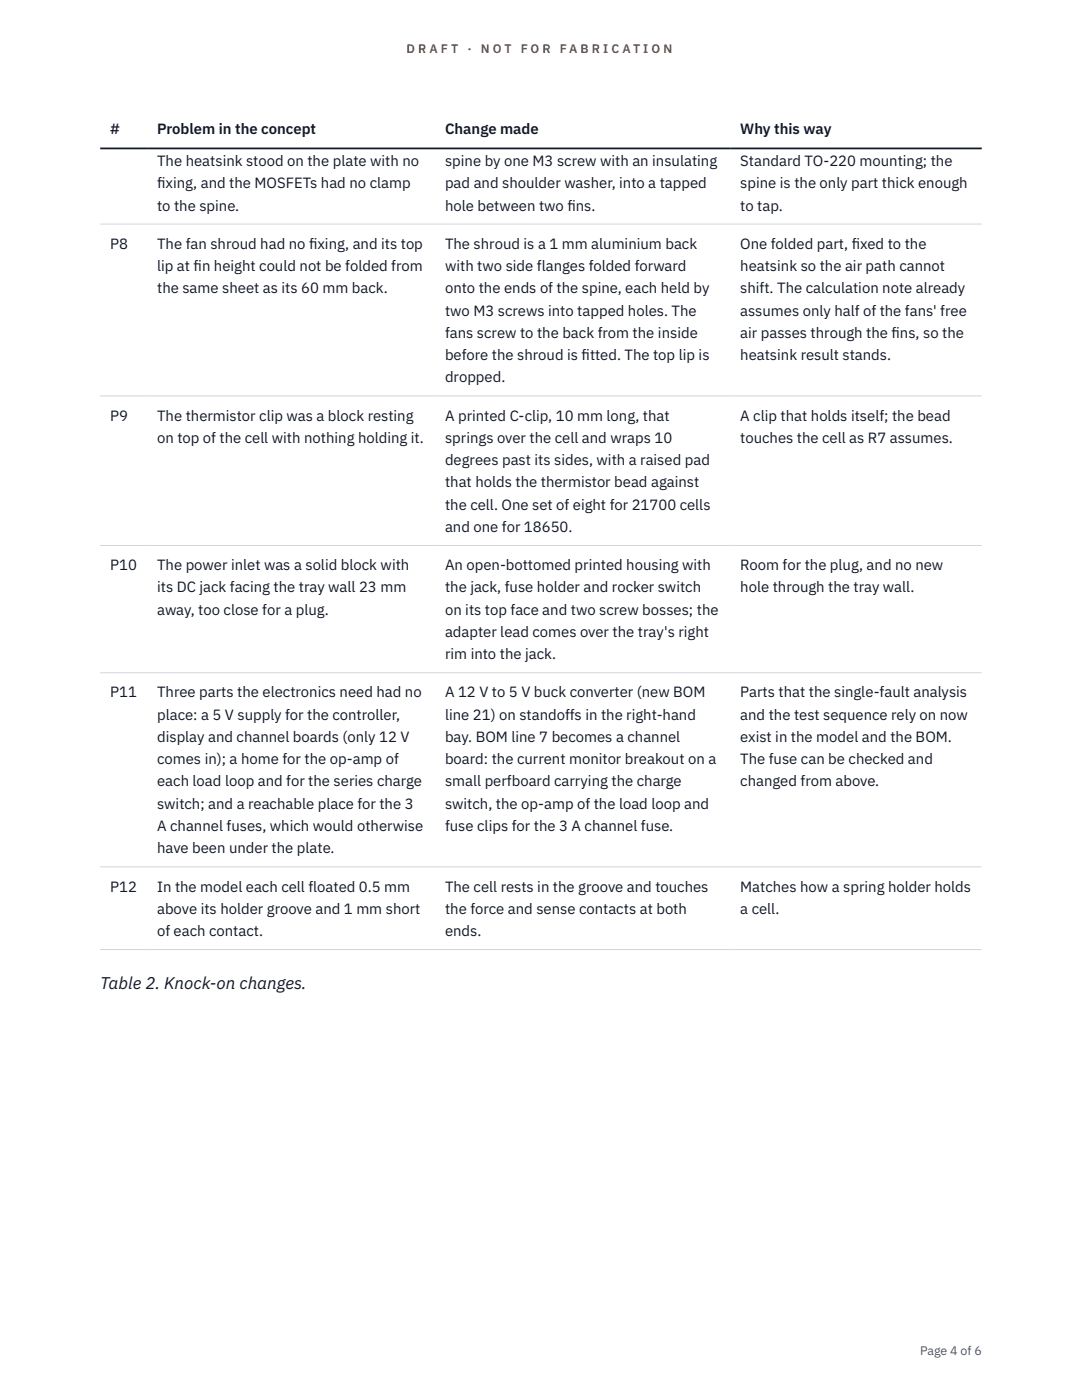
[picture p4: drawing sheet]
<svg xmlns="http://www.w3.org/2000/svg" width="216mm" height="279mm" viewBox="0 0 216 279" stroke-linecap="round" stroke-linejoin="round" font-family="sans-serif">
<defs><g id="words">
<text font-size="3.4" fill="#111827" x="20" y="197.4">Table 2. Knock-on changes.</text>
<g font-size="3" fill="#111827">
<text x="22" y="26.8">#</text>
<text x="31.4" y="26.8">Problem in the concept</text>
<text x="88.8" y="26.8">Change made</text>
<text x="147.7" y="26.8">Why this way</text>
<text x="31.4" y="33.1">The heatsink stood on the plate with no</text>
<text x="88.8" y="33.1">spine by one M3 screw with an insulating</text>
<text x="147.7" y="33.1">Standard TO-220 mounting; the</text>
<text x="31.4" y="37.6">f</text>
<text x="31.4" y="37.6">ixing, and the MOSFETs had no clamp</text>
<text x="88.8" y="37.6">pad and shoulder washer, into a tapped</text>
<text x="147.7" y="37.6">spine is the only part thick enough</text>
<text x="31.4" y="42">to the spine.</text>
<text x="88.8" y="42">hole between two f</text>
<text x="113.2" y="42">ins.</text>
<text x="147.7" y="42">to tap.</text>
<text x="22" y="49.6">P8</text>
<text x="31.4" y="49.6">The fan shroud had no f</text>
<text x="61.7" y="49.6">ixing, and its top</text>
<text x="88.8" y="49.6">The shroud is a 1 mm aluminium back</text>
<text x="147.7" y="49.6">One folded part, f</text>
<text x="169.9" y="49.6">ixed to the</text>
<text x="31.4" y="54.1">lip at f</text>
<text x="31.4" y="58.5">the same sheet as its 60 mm back.</text>
<text x="38.6" y="54.1">in height could not be folded from</text>
<text x="88.8" y="54.1">with two side flanges folded forward</text>
<text x="88.8" y="58.5">onto the ends of the spine, each held by</text>
<text x="147.7" y="54.1">heatsink so the air path cannot</text>
<text x="147.7" y="58.5">shift. The calculation note already</text>
<text x="88.8" y="63">two M3 screws into tapped holes. The</text>
<text x="147.7" y="63">assumes only half of the fans' free</text>
<text x="88.8" y="67.4">fans screw to the back from the inside</text>
<text x="88.8" y="71.9">before the shroud is f</text>
<text x="116.1" y="71.9">itted. The top lip is</text>
<text x="147.7" y="67.4">air passes through the f</text>
<text x="147.7" y="71.9">heatsink result stands.</text>
<text x="177.9" y="67.4">ins, so the</text>
<text x="88.8" y="76.3">dropped.</text>
<text x="22" y="83.9">P9</text>
<text x="31.4" y="83.9">The thermistor clip was a block resting</text>
<text x="88.8" y="83.9">A printed C-clip, 10 mm long, that</text>
<text x="147.7" y="83.9">A clip that holds itself; the bead</text>
<text x="31.4" y="88.4">on top of the cell with nothing holding it.</text>
<text x="88.8" y="88.4">springs over the cell and wraps 10</text>
<text x="147.7" y="88.4">touches the cell as R7 assumes.</text>
<text x="88.8" y="92.8">degrees past its sides, with a raised pad</text>
<text x="88.8" y="97.3">that holds the thermistor bead against</text>
<text x="88.8" y="101.7">the cell. One set of eight for 21700 cells</text>
<text x="88.8" y="106.2">and one for 18650.</text>
<text x="22" y="113.8">P10</text>
<text x="31.4" y="113.8">The power inlet was a solid block with</text>
<text x="88.8" y="113.8">An open-bottomed printed housing with</text>
<text x="147.7" y="113.8">Room for the plug, and no new</text>
<text x="31.4" y="118.2">its DC jack facing the tray wall 23 mm</text>
<text x="88.8" y="118.2">the jack, fuse holder and rocker switch</text>
<text x="147.7" y="118.2">hole through the tray wall.</text>
<text x="31.4" y="122.7">away, too close for a plug.</text>
<text x="88.8" y="122.7">on its top face and two screw bosses; the</text>
<text x="88.8" y="127.1">adapter lead comes over the tray's right</text>
<text x="88.8" y="131.6">rim into the jack.</text>
<text x="22" y="139.2">P11</text>
<text x="31.4" y="139.2">Three parts the electronics need had no</text>
<text x="31.4" y="143.6">place: a 5 V supply for the controller,</text>
<text x="88.8" y="139.2">A 12 V to 5 V buck converter (new BOM</text>
<text x="88.8" y="143.6">line 21) on standoffs in the right-hand</text>
<text x="147.7" y="139.2">Parts that the single-fault analysis</text>
<text x="147.7" y="143.6">and the test sequence rely on now</text>
<text x="31.4" y="148.1">display and channel boards (only 12 V</text>
<text x="88.8" y="148.1">bay. BOM line 7 becomes a channel</text>
<text x="147.7" y="148.1">exist in the model and the BOM.</text>
<text x="31.4" y="152.5">comes in); a home for the op-amp of</text>
<text x="88.8" y="152.5">board: the current monitor breakout on a</text>
<text x="147.7" y="152.5">The fuse can be checked and</text>
<text x="31.4" y="157">each load loop and for the series charge</text>
<text x="31.4" y="161.4">switch; and a reachable place for the 3</text>
<text x="88.8" y="157">small perfboard carrying the charge</text>
<text x="88.8" y="161.4">switch, the op-amp of the load loop and</text>
<text x="147.7" y="157">changed from above.</text>
<text x="31.4" y="165.9">A channel fuses, which would otherwise</text>
<text x="88.8" y="165.9">fuse clips for the 3 A channel fuse.</text>
<text x="31.4" y="170.3">have been under the plate.</text>
<text x="22" y="177.9">P12</text>
<text x="31.4" y="177.9">In the model each cell floated 0.5 mm</text>
<text x="88.8" y="177.9">The cell rests in the groove and touches</text>
<text x="147.7" y="177.9">Matches how a spring holder holds</text>
<text x="31.4" y="182.4">above its holder groove and 1 mm short</text>
<text x="88.8" y="182.4">the force and sense contacts at both</text>
<text x="147.7" y="182.4">a cell.</text>
<text x="31.4" y="186.8">of each contact.</text>
<text x="88.8" y="186.8">ends.</text>
</g>
<g font-size="2.5" fill="#b45309">
<text x="81.1" y="10.5">D R A F T</text>
<text x="93.3" y="10.5">·</text>
<text x="95.9" y="10.5">N O T</text>
<text x="103.9" y="10.5">F O R</text>
<text x="111.7" y="10.5">F A B R I C A T I O N</text>
</g>
<text font-size="2.5" fill="#4b5563" x="183.6" y="270.3">Page 4 of 6</text>
</g></defs>
<path d="M20 44.7h175.9M20 79h175.9M20 108.9h175.9M20 134.3h175.9M20 173h175.9M20 189.5h175.9" fill="none" stroke="#d1d5db" stroke-width=".2"/>
<path d="M20 29.6h175.9" fill="none" stroke="#111827" stroke-width=".35"/>
<use href="#words"/>
</svg>
